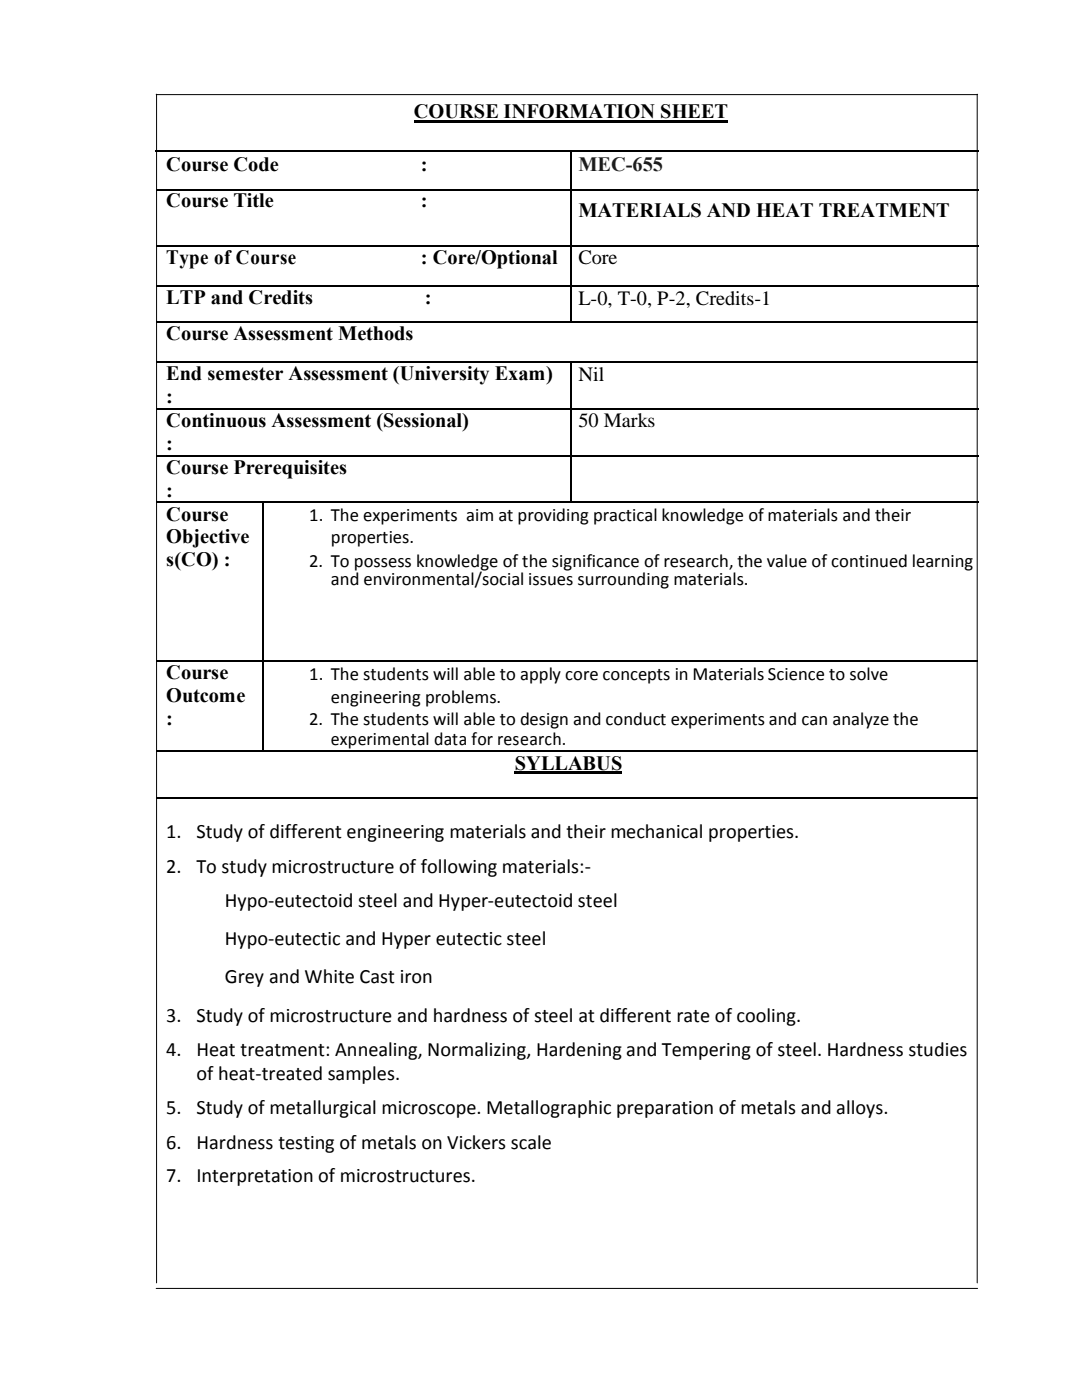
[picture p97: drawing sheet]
<svg xmlns="http://www.w3.org/2000/svg" width="216mm" height="279mm" viewBox="0 0 216 279" stroke-linecap="round" stroke-linejoin="round" font-family="sans-serif">
<defs><g id="words">
<g font-size="4.1">
<text x="82.5" y="23.6">COURSE INFORMATION SHEET</text>
<text x="33.2" y="34.2">Course Code</text>
<text x="84" y="34.2">:</text>
<text x="33.2" y="41.4">Course Title</text>
<text x="84" y="41.4">:</text>
<text x="115.4" y="43.3">MATERIALS AND HEAT TREATMENT</text>
<text x="33.2" y="52.7">Type of Course</text>
<text x="84" y="52.7">: Core/Optional</text>
<text x="115.4" y="52.7">Core</text>
<text x="33.2" y="60.7">LTP and Credits</text>
<text x="84.8" y="60.7">:</text>
<text x="115.4" y="60.8">L-0, T-0, P-2, Credits-1</text>
<text x="33.2" y="67.9">Course Assessment Methods</text>
<text x="33.2" y="75.9">End semester Assessment (University Exam)</text>
<text x="115.4" y="75.9">Nil</text>
<text x="33.2" y="80.4">:</text>
<text x="33.2" y="85.3">Continuous Assessment (Sessional)</text>
<text x="33.2" y="89.8">:</text>
<text x="115.4" y="85.3">50 Marks</text>
<text x="33.2" y="94.6">Course Prerequisites</text>
<text x="33.2" y="99.1">:</text>
<text x="33.2" y="103.9">Course</text>
<text x="33.2" y="108.4">Objective</text>
<text x="33.2" y="112.9">s(CO) :</text>
<text x="33.2" y="135.6">Course</text>
<text x="33.2" y="140.1">Outcome</text>
<text x="33.2" y="144.6">:</text>
<text x="102.7" y="153.6">SYLLABUS</text>
<text x="33.2" y="167.3">1.</text>
<text x="39.2" y="167.3">Study of different engineering materials and their mechanical properties.</text>
<text x="33.2" y="174.2">2.</text>
<text x="39.2" y="174.2">To study microstructure of following materials:-</text>
<text x="44.9" y="180.9">Hypo-eutectoid steel and Hyper-eutectoid steel</text>
<text x="44.9" y="188.6">Hypo-eutectic and Hyper eutectic steel</text>
<text x="44.9" y="196.3">Grey and White Cast iron</text>
<text x="33.2" y="203.9">3.</text>
<text x="39.2" y="203.9">Study of microstructure and hardness of steel at different rate of cooling.</text>
<text x="33.2" y="210.7">4.</text>
<text x="39.2" y="210.7">Heat treatment: Annealing, Normalizing, Hardening and Tempering of steel. Hardness studies</text>
<text x="39.2" y="215.5">of heat-treated samples.</text>
<text x="33.2" y="222.4">5.</text>
<text x="39.2" y="222.4">Study of metallurgical microscope. Metallographic preparation of metals and alloys.</text>
<text x="33.2" y="229.3">6.</text>
<text x="39.2" y="229.3">Hardness testing of metals on Vickers scale</text>
<text x="33.2" y="235.9">7.</text>
<text x="39.2" y="235.9">Interpretation of microstructures.</text>
</g>
<text font-size="4.1" fill="#231f20" x="115.4" y="34.2">MEC-655</text>
<g font-size="3.7">
<text x="61.7" y="103.9">1. The experiments aim at providing practical knowledge of materials and their</text>
<text x="61.7" y="113.1">2. To possess knowledge of the significance of research, the value of continued learning</text>
<text x="66" y="108.5">properties.</text>
<text x="66" y="116.8">and environmental/social issues surrounding materials.</text>
<text x="61.7" y="135.6">1. The students will able to apply core concepts in Materials Science to solve</text>
<text x="66" y="140.2">engineering problems.</text>
<text x="61.7" y="144.8">2. The students will able to design and conduct experiments and can analyze the</text>
<text x="66" y="148.6">experimental data for research.</text>
</g>
</g></defs>
<path d="M31.2 18.9h163.9M31.2 18.8v237.2M195 18.8v237.2M31.2 257.1h163.9" fill="none" stroke="#000" stroke-width=".2"/>
<path d="M82.5 24.3h62.7M102.7 154.2h21.4" fill="none" stroke="#000" stroke-width=".42"/>
<g fill="none" stroke="#000" stroke-width=".34">
<path d="M31.1 30.2h28.6M31.1 37.8h21.5M52.9 37.8h6.8M60 30.2h4.6M60 37.8h4.6M64.9 30.2h48.9M64.9 37.8h48.9M114 30.4v7.3M114 38v10.9M114.1 30.2h81.1M114.1 37.8h81.1M31.1 49.1h21.5"/>
<path d="M31.1 57.1h21.5M52.9 49.1h6.8M52.9 57.1h11.7M60 49.1h4.6M64.9 49.1h48.9M64.9 57.1h48.9M114 49.3v7.7M114 57.3v6.9M114.1 49.1h81.1M114.1 57.1h81.1M31.1 64.3h21.5M31.1 72.3h21.5"/>
<path d="M52.9 64.3h60.9M52.9 72.3h60.9M114 72.5v8.9M114.5 64.3h80.7M114.5 72.3h80.7M31.1 81.5h6.3M31.1 90.9h6.3M37.8 81.5h14.8M37.8 90.9h14.8M52.9 81.5h6.8M52.9 90.9h6.8M60 81.5h4.6"/>
<path d="M60 90.9h4.6M64.9 81.5h48.9M64.9 90.9h48.9M114 81.7v9.1M114 91.1v9M114.1 81.5h81.1M114.1 90.9h81.1M31.1 100.2h6.3M37.8 100.2h14.6M52.6 100.4v31.4M53.1 100.2h6.6M60 100.2h4.6"/>
<path d="M64.9 100.2h48.9M114.1 100.2h81.1M31.1 132h21.3M52.6 132.2v17.2M52.7 132h7M60 132h4.6M64.9 132h130.3M31.1 149.9h6.3M31.1 159.3h6.3M37.8 149.9h14.6M37.8 159.3h157.4M53.1 149.9h6.6"/>
<path d="M60 149.9h4.6M64.9 149.9h130.3"/>
</g>
<g fill="#000">
<path d="M52.6 37.7h.3v.3h-.3z" fill-rule="evenodd"/>
<path d="M59.7 30.1h.3v.3h-.3z" fill-rule="evenodd"/>
<path d="M59.7 37.7h.3v.3h-.3z" fill-rule="evenodd"/>
<path d="M64.6 30.1h.3v.3h-.3z" fill-rule="evenodd"/>
<path d="M64.6 37.7h.3v.3h-.3z" fill-rule="evenodd"/>
<path d="M113.8 30.1h.3v.3h-.3z" fill-rule="evenodd"/>
<path d="M113.8 37.7h.3v.3h-.3z" fill-rule="evenodd"/>
<path d="M52.6 48.9h.3v.4h-.3z" fill-rule="evenodd"/>
<path d="M52.6 57h.3v.3h-.3z" fill-rule="evenodd"/>
<path d="M59.7 48.9h.3v.4h-.3z" fill-rule="evenodd"/>
<path d="M64.6 48.9h.3v.4h-.3z" fill-rule="evenodd"/>
<path d="M64.6 57h.3v.3h-.3z" fill-rule="evenodd"/>
<path d="M113.8 48.9h.3v.4h-.3z" fill-rule="evenodd"/>
<path d="M113.8 57h.3v.3h-.3z" fill-rule="evenodd"/>
<path d="M52.6 64.2h.3v.3h-.3z" fill-rule="evenodd"/>
<path d="M52.6 72.1h.3v.4h-.3z" fill-rule="evenodd"/>
<path d="M113.8 64.2h.3v.3h-.3z" fill-rule="evenodd"/>
<path d="M113.8 72.1h.3v.4h-.3z" fill-rule="evenodd"/>
<path d="M114.1 64.2h.4v.3h-.4z" fill-rule="evenodd"/>
<path d="M114.1 72.1h.4v.4h-.4z" fill-rule="evenodd"/>
<path d="M37.4 81.4h.4v.3h-.4z" fill-rule="evenodd"/>
<path d="M37.4 90.8h.4v.3h-.4z" fill-rule="evenodd"/>
<path d="M52.6 81.4h.3v.3h-.3z" fill-rule="evenodd"/>
<path d="M52.6 90.8h.3v.3h-.3z" fill-rule="evenodd"/>
<path d="M59.7 81.4h.3v.3h-.3z" fill-rule="evenodd"/>
<path d="M59.7 90.8h.3v.3h-.3z" fill-rule="evenodd"/>
<path d="M64.6 81.4h.3v.3h-.3z" fill-rule="evenodd"/>
<path d="M64.6 90.8h.3v.3h-.3z" fill-rule="evenodd"/>
<path d="M113.8 81.4h.3v.3h-.3z" fill-rule="evenodd"/>
<path d="M113.8 90.8h.3v.3h-.3z" fill-rule="evenodd"/>
<path d="M37.4 100.1h.4v.3h-.4z" fill-rule="evenodd"/>
<path d="M52.4 100.1h.3v.3h-.3z" fill-rule="evenodd"/>
<path d="M52.7 100.1h.4v.3h-.4z" fill-rule="evenodd"/>
<path d="M59.7 100.1h.3v.3h-.3z" fill-rule="evenodd"/>
<path d="M64.6 100.1h.3v.3h-.3z" fill-rule="evenodd"/>
<path d="M113.8 100.1h.3v.3h-.3z" fill-rule="evenodd"/>
<path d="M52.4 131.8h.3v.4h-.3z" fill-rule="evenodd"/>
<path d="M59.7 131.8h.3v.4h-.3z" fill-rule="evenodd"/>
<path d="M64.6 131.8h.3v.4h-.3z" fill-rule="evenodd"/>
<path d="M37.4 149.8h.4v.3h-.4z" fill-rule="evenodd"/>
<path d="M37.4 159.1h.4v.3h-.4z" fill-rule="evenodd"/>
<path d="M52.4 149.4h.3v.4h-.3z" fill-rule="evenodd"/>
<path d="M52.4 149.8h.3v.3h-.3z" fill-rule="evenodd"/>
<path d="M52.7 149.8h.4v.3h-.4z" fill-rule="evenodd"/>
<path d="M59.7 149.8h.3v.3h-.3z" fill-rule="evenodd"/>
<path d="M64.6 149.8h.3v.3h-.3z" fill-rule="evenodd"/>
</g>
<use href="#words"/>
</svg>
